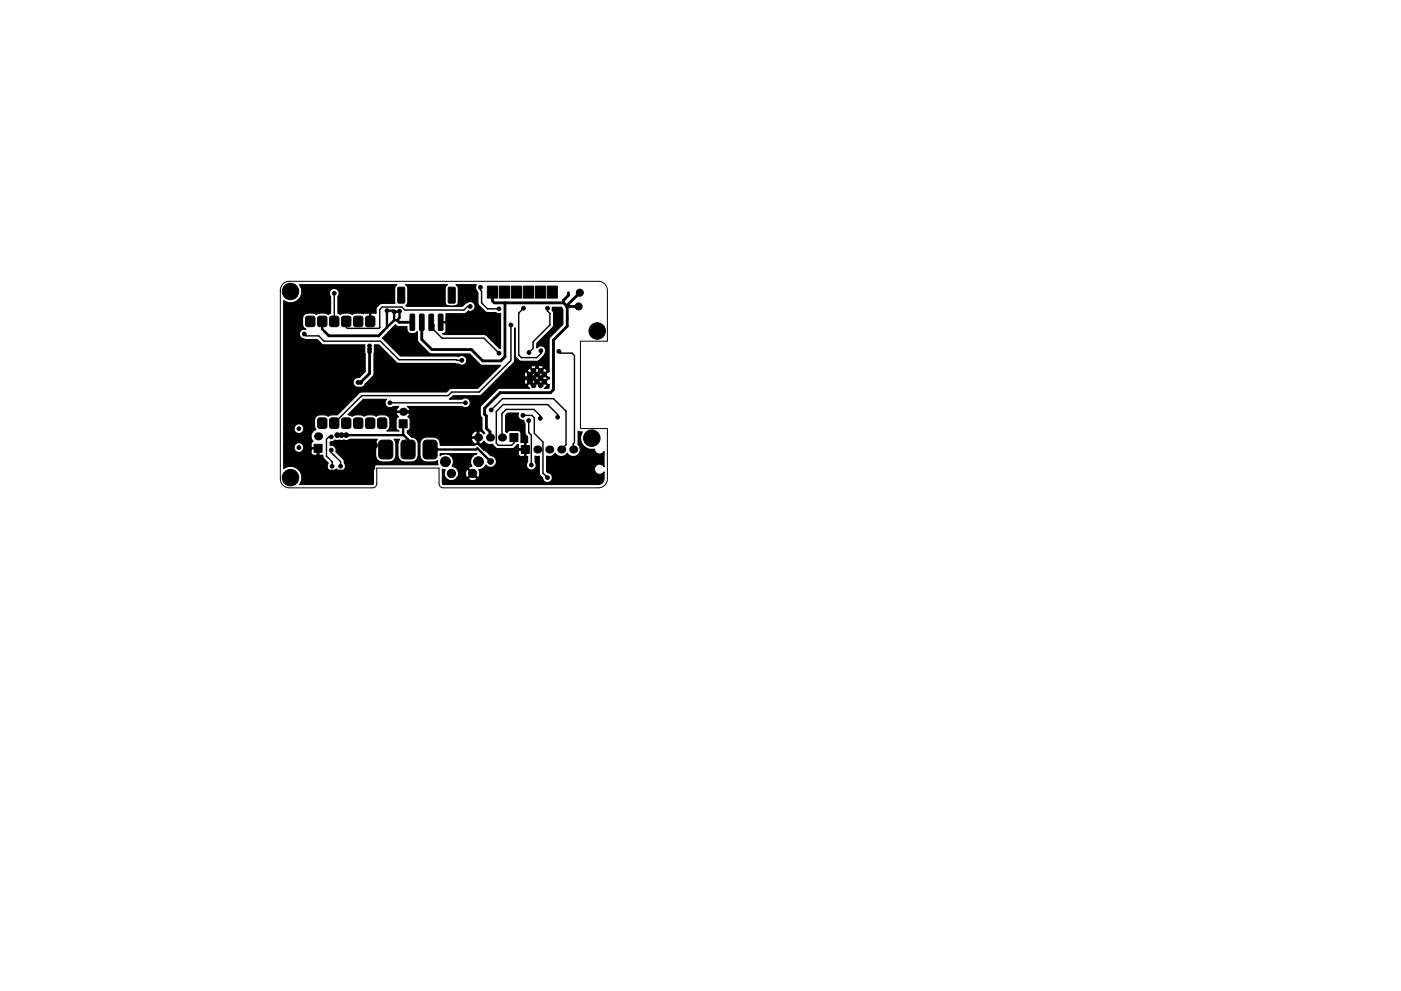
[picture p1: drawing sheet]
<svg xmlns="http://www.w3.org/2000/svg" width="297mm" height="210mm" viewBox="0 0 297 210" stroke-linecap="round" stroke-linejoin="round" font-family="sans-serif">
<path d="M60 60.2l.7-.4 .6-.1h65.6a1.91 1.91 0 0 1 1.9 1.9v10.8h-5.7v18.5h5.7v10.7a1.91 1.91 0 0 1-1.9 1.9h-32.9a.89 .89 0 0 1-.9-.9v-3.3h-13.2v3.3a.89 .89 0 0 1-.9 .9h-17.7a1.91 1.91 0 0 1-1.9-1.9v-40l.2-.7z" fill="none" stroke="#000" stroke-width=".21"/>
<g fill="#000" stroke="#000" stroke-width=".21">
<path d="M64.9 67.2l.3-.1h1.1l.4 .2 .1 1.5-.2 .4-1.3 .1-.4-.2-.1-1.5zM67.5 67.2l.3-.1h1l.4 .2 .1 1.5-.2 .4-1.3 .1-.4-.2-.1-1.5zM70 67.2l.3-.1h1.1l.4 .2 .1 1.5-.2 .4-1.3 .1-.4-.2-.1-1.5zM72.6 67.2l.3-.1h1l.4 .2 .1 1.5-.2 .4-1.3 .1-.4-.2-.1-1.5zM75.1 67.2l.3-.1h1l.4 .2 .1 1.5-.1 .4-1.4 .1-.3-.2-.2-1.5zM77.6 67.2l.3-.1h1.1l.4 .2 .1 1.5-.2 .4-1.3 .1-.4-.2-.1-1.5zM84.4 61l1.2-.1 .2 .2v3l-.1 .2h-1.2l-.2-.1zM87 66.7l.7-.1 .2 .2v3.1l-.2 .2h-.6l-.2-.2zM89 66.7l.7-.1 .2 .2v3.1l-.2 .2h-.6l-.2-.2zM91 66.7l.7-.1 .2 .2v3.1l-.2 .2h-.6l-.2-.2zM93 66.7l.7-.1 .2 .2v3.1l-.2 .2h-.6l-.2-.2zM95.1 61l1.2-.1 .2 .2v3l-.1 .2h-1.2l-.2-.1z"/>
<path d="M103.3 60.7h2.2v2.5h-2.2zM105.9 60.7h2.1v2.5h-2.1zM108.4 60.7h2.2v2.5h-2.2zM110.9 60.7h2.2v2.5h-2.2zM113.5 60.7h2.1v2.5h-2.1zM116 60.7h2.2v2.5h-2.2zM66.6 94.3h1.7v1.7h-1.7zM67.5 88.8l.3-.1h1l.4 .1 .1 1.6-.2 .4-1.3 .1-.4-.2-.1-1.5zM70 88.8l.3-.1h1.1l.4 .1 .1 1.6-.2 .4-1.3 .1-.4-.2-.1-1.5zM72.6 88.8l.3-.1h1l.4 .1 .1 1.6-.2 .4-1.3 .1-.4-.2-.1-1.5zM75.1 88.8l.3-.1h1l.4 .1 .1 1.6-.1 .4-1.4 .1-.3-.2-.2-1.5zM77.6 88.8l.3-.1h1.1l.4 .1 .1 1.6-.2 .4-1.3 .1-.4-.2-.1-1.5z"/>
<path d="M80.2 88.8l.3-.1h1l.4 .1 .1 1.6-.2 .4-1.3 .1-.4-.2-.1-1.5zM80.5 93.6l.5-.2h1.5a.75 .75 0 0 1 .8 .7v2.5a.75 .75 0 0 1-.8 .8h-1.5a.75 .75 0 0 1-.7-.8v-2.6zM84.6 89.1h1.7v1.7h-1.7zM85.2 93.6l.5-.2h1.6a.75 .75 0 0 1 .7 .7v2.5a.75 .75 0 0 1-.7 .8h-1.5a.75 .75 0 0 1-.8-.8v-2.6zM89.9 93.6l.5-.2h1.5a.75 .75 0 0 1 .8 .7v2.5a.75 .75 0 0 1-.8 .8h-1.5a.75 .75 0 0 1-.7-.8v-2.6zM108.1 92h1.7v1.7h-1.7zM110.5 94.5h1.7v1.7h-1.7z"/>
<circle cx="61.6" cy="61.8" r="1.75"/>
<circle cx="62" cy="67.9" r=".4"/>
<circle cx="62" cy="66" r=".4"/>
<circle cx="64.5" cy="70.9" r=".4"/>
<circle cx="66.2" cy="77.3" r=".4"/>
<circle cx="69.7" cy="64.4" r=".4"/>
<circle cx="70.4" cy="77.5" r=".4"/>
<circle cx="70.9" cy="62.2" r=".4"/>
<circle cx="78.4" cy="73.4" r=".4"/>
<circle cx="78.4" cy="74" r=".4"/>
<circle cx="78.4" cy="74.6" r=".4"/>
<circle cx="80.4" cy="62.2" r=".4"/>
<circle cx="82" cy="65.9" r=".4"/>
<circle cx="83.6" cy="66.2" r=".4"/>
<circle cx="84.7" cy="66" r=".4"/>
<circle cx="86.9" cy="64.4" r=".4"/>
<circle cx="90.2" cy="77.7" r=".4"/>
<circle cx="92.7" cy="63.9" r=".4"/>
<circle cx="92.7" cy="61.8" r=".4"/>
<circle cx="97.9" cy="76.4" r=".4"/>
<circle cx="98.8" cy="68.4" r=".4"/>
<circle cx="99.7" cy="65" r=".4"/>
<circle cx="101.9" cy="61" r=".4"/>
<circle cx="102" cy="79.5" r=".4"/>
<circle cx="105.8" cy="65.5" r=".4"/>
<circle cx="105.8" cy="74.9" r=".4"/>
<circle cx="108.3" cy="69" r=".4"/>
<circle cx="111" cy="65.4" r=".4"/>
<circle cx="112.1" cy="74.8" r=".4"/>
<circle cx="112.3" cy="79.5" r=".5"/>
<circle cx="113.1" cy="78.7" r=".5"/>
<circle cx="113.9" cy="79.5" r=".5"/>
<circle cx="114.6" cy="78.7" r=".5"/>
<circle cx="114.7" cy="74.4" r=".4"/>
<circle cx="115.4" cy="79.5" r=".5"/>
<circle cx="116.1" cy="65.4" r=".4"/>
<circle cx="117.9" cy="69.1" r=".4"/>
<circle cx="118.5" cy="74.5" r=".4"/>
<circle cx="122.7" cy="65" r=".75"/>
<circle cx="122.9" cy="62.1" r=".75"/>
<circle cx="126.6" cy="70.2" r="1.75"/>
<circle cx="62.2" cy="86.7" r=".4"/>
<circle cx="63.4" cy="95" r=".4"/>
<circle cx="63.4" cy="91" r=".4"/>
<circle cx="66.4" cy="85.6" r=".4"/>
<circle cx="70" cy="86.6" r=".4"/>
<circle cx="70.2" cy="92.7" r=".4"/>
<circle cx="70.2" cy="95.5" r=".4"/>
<circle cx="70.4" cy="98.9" r=".4"/>
<circle cx="71.5" cy="92.3" r=".5"/>
<circle cx="72.2" cy="98.9" r=".4"/>
<circle cx="72.4" cy="92.3" r=".5"/>
<circle cx="73.4" cy="92.3" r=".5"/>
<circle cx="75.9" cy="81.1" r=".4"/>
<circle cx="76.5" cy="81.1" r=".4"/>
<circle cx="76.8" cy="86.5" r=".4"/>
<circle cx="77.6" cy="99.9" r=".75"/>
<circle cx="78.6" cy="86.6" r=".4"/>
<circle cx="79.2" cy="94.5" r=".75"/>
<circle cx="82.7" cy="85.5" r=".4"/>
<circle cx="88.9" cy="91.7" r=".4"/>
<circle cx="94.4" cy="98" r="1.05"/>
<circle cx="98.7" cy="85.5" r=".4"/>
<circle cx="98.9" cy="98" r=".4"/>
<circle cx="99.3" cy="92.8" r=".4"/>
<circle cx="99.6" cy="80.6" r=".4"/>
<circle cx="101.5" cy="98" r="1.05"/>
<circle cx="104" cy="97.9" r=".6"/>
<circle cx="104.1" cy="87" r=".4"/>
<circle cx="107.7" cy="80.2" r=".4"/>
<circle cx="109.7" cy="80.2" r=".4"/>
<circle cx="110.9" cy="88.1" r=".4"/>
<circle cx="110.9" cy="98.4" r=".4"/>
<circle cx="112.1" cy="89.2" r=".4"/>
<circle cx="112.3" cy="81" r=".5"/>
<circle cx="112.6" cy="98.7" r=".4"/>
<circle cx="113.1" cy="81.8" r=".5"/>
<circle cx="113.1" cy="80.2" r=".5"/>
<circle cx="113.9" cy="81" r=".5"/>
<circle cx="114.6" cy="88.8" r=".4"/>
<circle cx="114.6" cy="81.8" r=".5"/>
<circle cx="114.6" cy="80.2" r=".5"/>
<circle cx="115.4" cy="81" r=".5"/>
<circle cx="118.2" cy="88.5" r=".4"/>
<circle cx="125.5" cy="93" r="1.75"/>
<circle cx="61.6" cy="101.3" r="1.75"/>
<circle cx="95.7" cy="100.5" r=".87"/>
<circle cx="97.9" cy="101.8" r=".4"/>
<circle cx="100.2" cy="100.5" r=".87"/>
<circle cx="116.1" cy="101.3" r=".4"/>
</g>
<g fill="#000">
<circle cx="67.4" cy="92.6" r=".85"/>
<circle cx="85.5" cy="87.4" r=".85"/>
<circle cx="101.3" cy="92.8" r=".85"/>
<circle cx="103.9" cy="92.8" r=".85"/>
<circle cx="106.4" cy="92.8" r=".85"/>
<circle cx="113.9" cy="95.4" r=".85"/>
<circle cx="116.5" cy="95.4" r=".85"/>
<circle cx="119" cy="95.4" r=".85"/>
<circle cx="121.5" cy="95.4" r=".85"/>
</g>
<g fill="none" stroke="#000" stroke-width=".6">
<path d="M78.4 74.6v4.6l-1.9 1.9M81.4 70.1l-1.1 1.1h-10.6l-.9-.8M84.2 67.9l.4 .5h2.8M104.4 62v1.8l.4 .5h14.7M107.1 64.3v11.4l-.9 .9h-3.8l-2.5-2.4h-8.3l-2.2-2.2v-3.6M119.5 64.3l.8 .7M120.3 65h2.4M120.3 65v4.2l-3 2.9v10.6l-.6 .6h-10.7l-3.3 3.3v1.3l.4 .4v2.6l.8 .7v1.2M120.5 62.1v.6l-1 1v.6M122.9 62.1l-2.9 2.9M79.2 94.5v4.8l-.6 .6h-10.7l-.2-.2v-2.2l-.3-.2v-2.2M85.5 87.4h1.2l1.8 1.7h11.7"/>
<path d="M100.2 89.1l1.1 1.2v3.7l1.4 1.4h8.7M113.1 80.2h-5.8l-7.1 7.2v1.7"/>
</g>
<g fill="none" stroke="#000" stroke-width=".3">
<path d="M64.5 70.9l.4 .4h2.7l1.1 1.1h11.9l4 3.9h12.2l.1 .1h1M70.9 62.2v6M91.4 68.4l.6 .5v1.1l1.7 1.7h8.9l3.2 3.2M99.7 65h-.6l-.7 .8h-12.5l-.7-.7h-4.2l-.5 .6v3.8l-.2 .2h-6.6l-.3-.3v-1.2M101.9 61v.5l.2 .3v2.5l1.3 1.2h2.4M108.3 69v7.5l-6.7 6.7h-5.8l-.8 .7h-18.3l-5.8 5.9M111 65.4l-1 1v8.9l.5 .6h3.3l.9-.9v-.6M116.1 65.4v.6l.5 .5v2.5l-3.6 3.5v1.4l-.9 .9M118.5 74.5l.4 .4h2.4l.5 .5v18.5l-.3 .3v1.2M70.2 92.7h-.5l-.5 .5v3.6l1.2 1.2v.9M70.2 95.5v.5l2 2v.9M70.9 96.6h.1"/>
<path d="M82.7 85.5h16M104.1 87l2.5-2.4h10.7l2.7 2.6v7.2l-1 1M110.9 88.1h1.9l.5 .5v3.3l1.8 1.9v6.6l1 .9M112.1 89.2v2.6l.5 .5v6.4M114.6 88.8v-.6l-1.4-1.3h-5.9l-.9 .9v5M118.2 88.5v-.6l-2.1-2.1h-9.4l-1.5 1.5v6.7l.5 .5h2.8l.5-.5v-1.2"/>
</g>
<path d="M68.3 68.2v1.6l.5 .6M83.6 66.2l-.3-.3h-1.3v3.6M83.6 66.2h1l.1-.2v1.4l-.5 .5h-.6M83.6 66.2v1.7M83.6 67.9l-2.2 2.2M71.5 92.3h14.1M85.5 89.9v2.3l1 1v2.2M91.2 95.4h9.8l.2-.3 2.8 2.8" fill="none" stroke="#000" stroke-width=".5"/>
<path d="M60.1 63.8a2.4 2.4 0 0 0 3.2-.2 2.4 2.4 0 0 0 .2-3.2h20.7l-.5 .4v.4v3.2l-2.7-.1-.5 .3-.7 .7-.1 1.2-.9-.1-.2 .2v1.7h-.3l.1-1.7-.2-.2h-.8l-.4 .2-.1-.1a2.6 2.6 0 0 0-2.2 .2 2.42 2.42 0 0 0-2.6 0l-.4-.2v-3.7a1.05 1.05 0 0 0-.2-1.4 1.05 1.05 0 0 0-1.4 .1 1.05 1.05 0 0 0 0 1.4v3.6l-.5 .2-.3-.2a2.6 2.6 0 0 0-2.2 .2 2.07 2.07 0 0 0-2.9 .4 2.36 2.36 0 0 0 .6 2.8 1.09 1.09 0 0 0-1.3 .9 1.09 1.09 0 0 0 1.1 1.2h2.7l.8 1 .6 .2h8.6l.1 5.7-1.2 1.2a1.07 1.07 0 0 0-1.4 1.1 1.07 1.07 0 0 0 1.5 1 1.01 1.01 0 0 0 1.1-.7l1.8-1.9 .2-6.4h.9l4 3.9h12.2l.8 .2a1.06 1.06 0 0 0 1.4-.2 1.06 1.06 0 0 0-.1-1.4 1.06 1.06 0 0 0-1.4 0l-.4-.2h-11.9l-3.8-3.8 2.7-2.8 .5 .4h.3h1.7v.6a1.22 1.22 0 0 0 .9 .9 1.22 1.22 0 0 0 1.2-.5l.1 2.1 2.7 2.6 8.4 .1 2.4 2.4h4.1l-4.8 4.9h-5.5l-.6 .2-.5 .6-18-.1-.6 .3-4.6 4.6h-1.1l-.8 .3-.3-.2a2.13 2.13 0 0 0-2.5 .6 2.96 2.96 0 0 0 .2 2.5 1.49 1.49 0 0 0-.6 2.5l-.4 .4v.7l.1 .2h1.5v1.4l.1 .2h.7l.1 .5 1.1 1.2h-.1a1.05 1.05 0 0 0 .3 1.5 1.05 1.05 0 0 0 1.5-.3 1.04 1.04 0 0 0 1.5 .3 1.04 1.04 0 0 0 .2-1.6l-.2-.8-1.6-1.5a1.03 1.03 0 0 0-1.2-1.4v-.8h.4l.6-.3 2.6 .1 .5-.3h5.9l-.4 .9v2.5l.1 .6 .3 .4 .5 .3a3.5 3.5 0 0 0 3-.3l.3-.4 .1-.6v-2.5l-.3-.9h1.1l-.3 .9v2.5l.1 .6 .3 .4 .4 .3a3.5 3.5 0 0 0 3.1-.3l.3-.4 .1-.6-.1-3a1.59 1.59 0 0 0-1.4-.9l-.2-.2h12.9l.1 .2h1.2v-1.2l-.2-.1-.4 .2-.4 .3-.3 .6h-12.9l-.6-.7v-.4a.64 .64 0 0 0 .6-.6l-.1-2-.4-.4 .4-.7-.1-.2h-2.6l-.2 .2 .5 .7-.5 .4v2l.2 .4 .4 .2h-2.6l.3-.2a2.3 2.3 0 0 0-.3-3.1 2.6 2.6 0 0 0-2.2 .2 2.42 2.42 0 0 0-2.6 0 2.42 2.42 0 0 0-2.5 0l-1-.3 3.3-3.3h5l-.2 .2a1.05 1.05 0 0 0 .2 1.4 1.05 1.05 0 0 0 1.4 0h1.1l-.5 .7 .2 .2h2.6l.1-.2-.5-.7h11.7a1.05 1.05 0 0 0 1.4-.2 1.05 1.05 0 0 0-.1-1.4 1.05 1.05 0 0 0-1.4 0h-2.7l.8-.7 5.8-.1 3.1-3h6.2l.1 .7h.3l.6-.6-.6-.6h-.3l-.1 .5h-6.2l1.6-1.6h4.6l.1 .7 .3 .1 .6-.6-.6-.6h-.3l-.1 .4h-4.6l.6-.6h4.5l.4 .6h.2l.7-.6-.1-.2-.6-.4h-.2l-.4 .6h-4.5l.8-.8h4.5l.6 .6 .6-.6h.3l.6 .6 .6-.6a.8 .8 0 0 0-1.1-.2l-.1 .2h-.3a.8 .8 0 0 0-1.2-.2v.2h-4.5l.9-.9 .2-.5 .1-7v5.8l.2 .6 .6 .5 .5 .3 3.6-.1 1.3-1.3a1.09 1.09 0 0 0 0-1.6 1.09 1.09 0 0 0-1.6 .1v-1l3.5-3.5 .1-2.8-.4-.7 .1-.6h2l.2 .5v3.1l-2.6 2.7-.3 .6v6.8h-.2l-.6 .6 .6 .6 .2-.1v.4h-.2l-.6 .6 .6 .6 .2-.1v.8l-1 .1 .6-.4v-.2l-.4-.6-.2-.1-.7 .9-.5-.7 .2 .3h.5l.3-.6v-.2l-.3-.3 .5 .3h.2l.4-.5v-.3l-.4-.3-.2-.1-.5 .4 .3-.3v-.5l-.5-.3h-.3l-.3 .3 .1-.3 .3-.2h.3l.6 .6h.2l.4-.6v-.2l-.6-.4-.6 .4v.2h-.3l-.4-.6h-.5l-.3 .6 .3 .5-.2-.3h-.5l-.4 .5v.3l.3 .3-.5-.4-.2 .1-.4 .5 .1 .3 .3 .3h.2l.5-.3-.3 .3v.2l.4 .6h.5l.2-.3-.5 .7-.8-.9-.2 .1-.4 .6 .1 .2 .5 .4h-6.6l-3.7 3.6a2.41 2.41 0 0 0-.2 1.8l.1 .4 .3 .4v2.6l.6 .6-.2 .3-.5-.5-.4-.2-.2 .1v1.5h-1.5a1.11 1.11 0 0 0 1 1.3l-.4 .2h-7.3a1.48 1.48 0 0 0-1.4-1.8h-1.5l-.5 .1-.5 .3-.3 .5-.1 .5v2.5a1.4 1.4 0 0 0 1.4 1.4h1.5l.9-.3 .1 .9h-13.1a.69 .69 0 0 0-.6 .8v3.1l-.1 .3h-15.6a2.4 2.4 0 0 0-.2-3.2 2.4 2.4 0 0 0-3.2-.2v-4.6h2.2a1.04 1.04 0 0 0 .7 1.2 1.04 1.04 0 0 0 1.3-.6h1.7v.7l.2 .4 1 .1 .1-.2v-1.2l-3 .2 .1-.2a1.06 1.06 0 0 0-.8-1.3 1.06 1.06 0 0 0-1.3 .9h-2.2v-4h2.2v.4a1.06 1.06 0 0 0 1.7 .6 1.06 1.06 0 0 0 0-1.7 1.06 1.06 0 0 0-1.7 .7h-2.2zM86 60.4h8.9l-.5 .4v.4v2.9a.9 .9 0 0 0 .9 .9h1a.9 .9 0 0 0 .9-.9v-2.9l-.1-.4-.4-.4h4.3a1.72 1.72 0 0 0 .2 1.6l.2 2.6 1.4 1.5 .6 .2h1.7l.5 .3 .5-.1v7.4h-.2l-3-2.9h-8.8l-.3-.2a.63 .63 0 0 0 .8-.5v-1.6l-.2-.2h-1.1v-.3h1.1l.2-.1v-1.5h3.8l.3-.1 .6-.5a1.04 1.04 0 0 0 1.4-1.2 1.04 1.04 0 0 0-1.7-.6l-.4 .3-.6 .5h-11.8l-.2-.2 .4-.4 .1-.3v-2.9l-.1-.4zM106.8 61.8h.3v.3h-.3zM113.7 79.3h.4v.4h-.4zM101 94.3l.2-.1zM93.3 96.3h7.8a1.71 1.71 0 0 0-1 2.6l-.7 .2-.1 .3 2 1.9a1.16 1.16 0 0 0 .2-1.7 1.53 1.53 0 0 0 1.5-1 1.25 1.25 0 0 0 2.1-.1 1.25 1.25 0 0 0-1.1-1.8l-1-1h6.9l.1 .9 .4 .3h.7l.2-.2v-1.2h-1.2l-.2 .2h-6.9l-1.5-1.4v-.1l.2 .1 .4-.2 .5-.5a1.46 1.46 0 0 0 1.9 .6l.6 .8 .6 .3 3.1-.1 .9-.9h.2v.8l.2 .1h1.2v-1.2l-.2-.1h-.7l.1-1.9a.65 .65 0 0 0-.7-.7h-1.7l-.4 .2-.2 .3-.3-.2v-3.5l.4-.5h2.4a1.04 1.04 0 0 0 0 1.2 1.04 1.04 0 0 0 1.1 .4l.2 .7 .1 2.2 .5 .6v1.2l-.4 .1v2.7l.4 .2v1.1a1.04 1.04 0 0 0 0 1.4 1.04 1.04 0 0 0 1.5 0 1.04 1.04 0 0 0 0-1.4v-1.2h.9v3.6l.3 .5 .4 .5a1.04 1.04 0 0 0 1.1 1 1.04 1.04 0 0 0 1-1 1.04 1.04 0 0 0-.9-1.1l-.3-.2v-3.3a1.53 1.53 0 0 0 1.8-.7 1.48 1.48 0 0 0 2.6 0 1.5 1.5 0 0 0 2.2 .4 1.5 1.5 0 0 0 0-2.3l.1-2.7 .8 .1a2.41 2.41 0 0 0 .1 2.8 2.41 2.41 0 0 0 2.5 .9 1.09 1.09 0 0 0 .9 1 1.09 1.09 0 0 0 1.2-.5v3.2a1.1 1.1 0 0 0-1.7-.3 1.1 1.1 0 0 0 0 1.7 1.1 1.1 0 0 0 1.7-.3v1.4a1.21 1.21 0 0 1-1.3 1.3h-32.8l-.2-.3v-3l.6 .1a1.52 1.52 0 0 0 .3 2.1 1.52 1.52 0 0 0 2.1-.2h2.5a1.04 1.04 0 0 0 1.8 0l-.9-.9-.9 .9h-2.5l.4-.7v-.6h1.5v.6l.2 .5h.2l.9-.8-.9-.9-.2 .1-.2 .5h-1.5a1.46 1.46 0 0 0-1.4-1.3 1.7 1.7 0 0 0-.2-2.2 1.7 1.7 0 0 0-2.3 0zM112.9 80.1h.4v.3h-.4zM113.7 80.8h.4v.4h-.4zM114.5 80.1h.3v.3h-.3z" fill="#000" stroke="#000" stroke-width=".25"/>
</svg>
